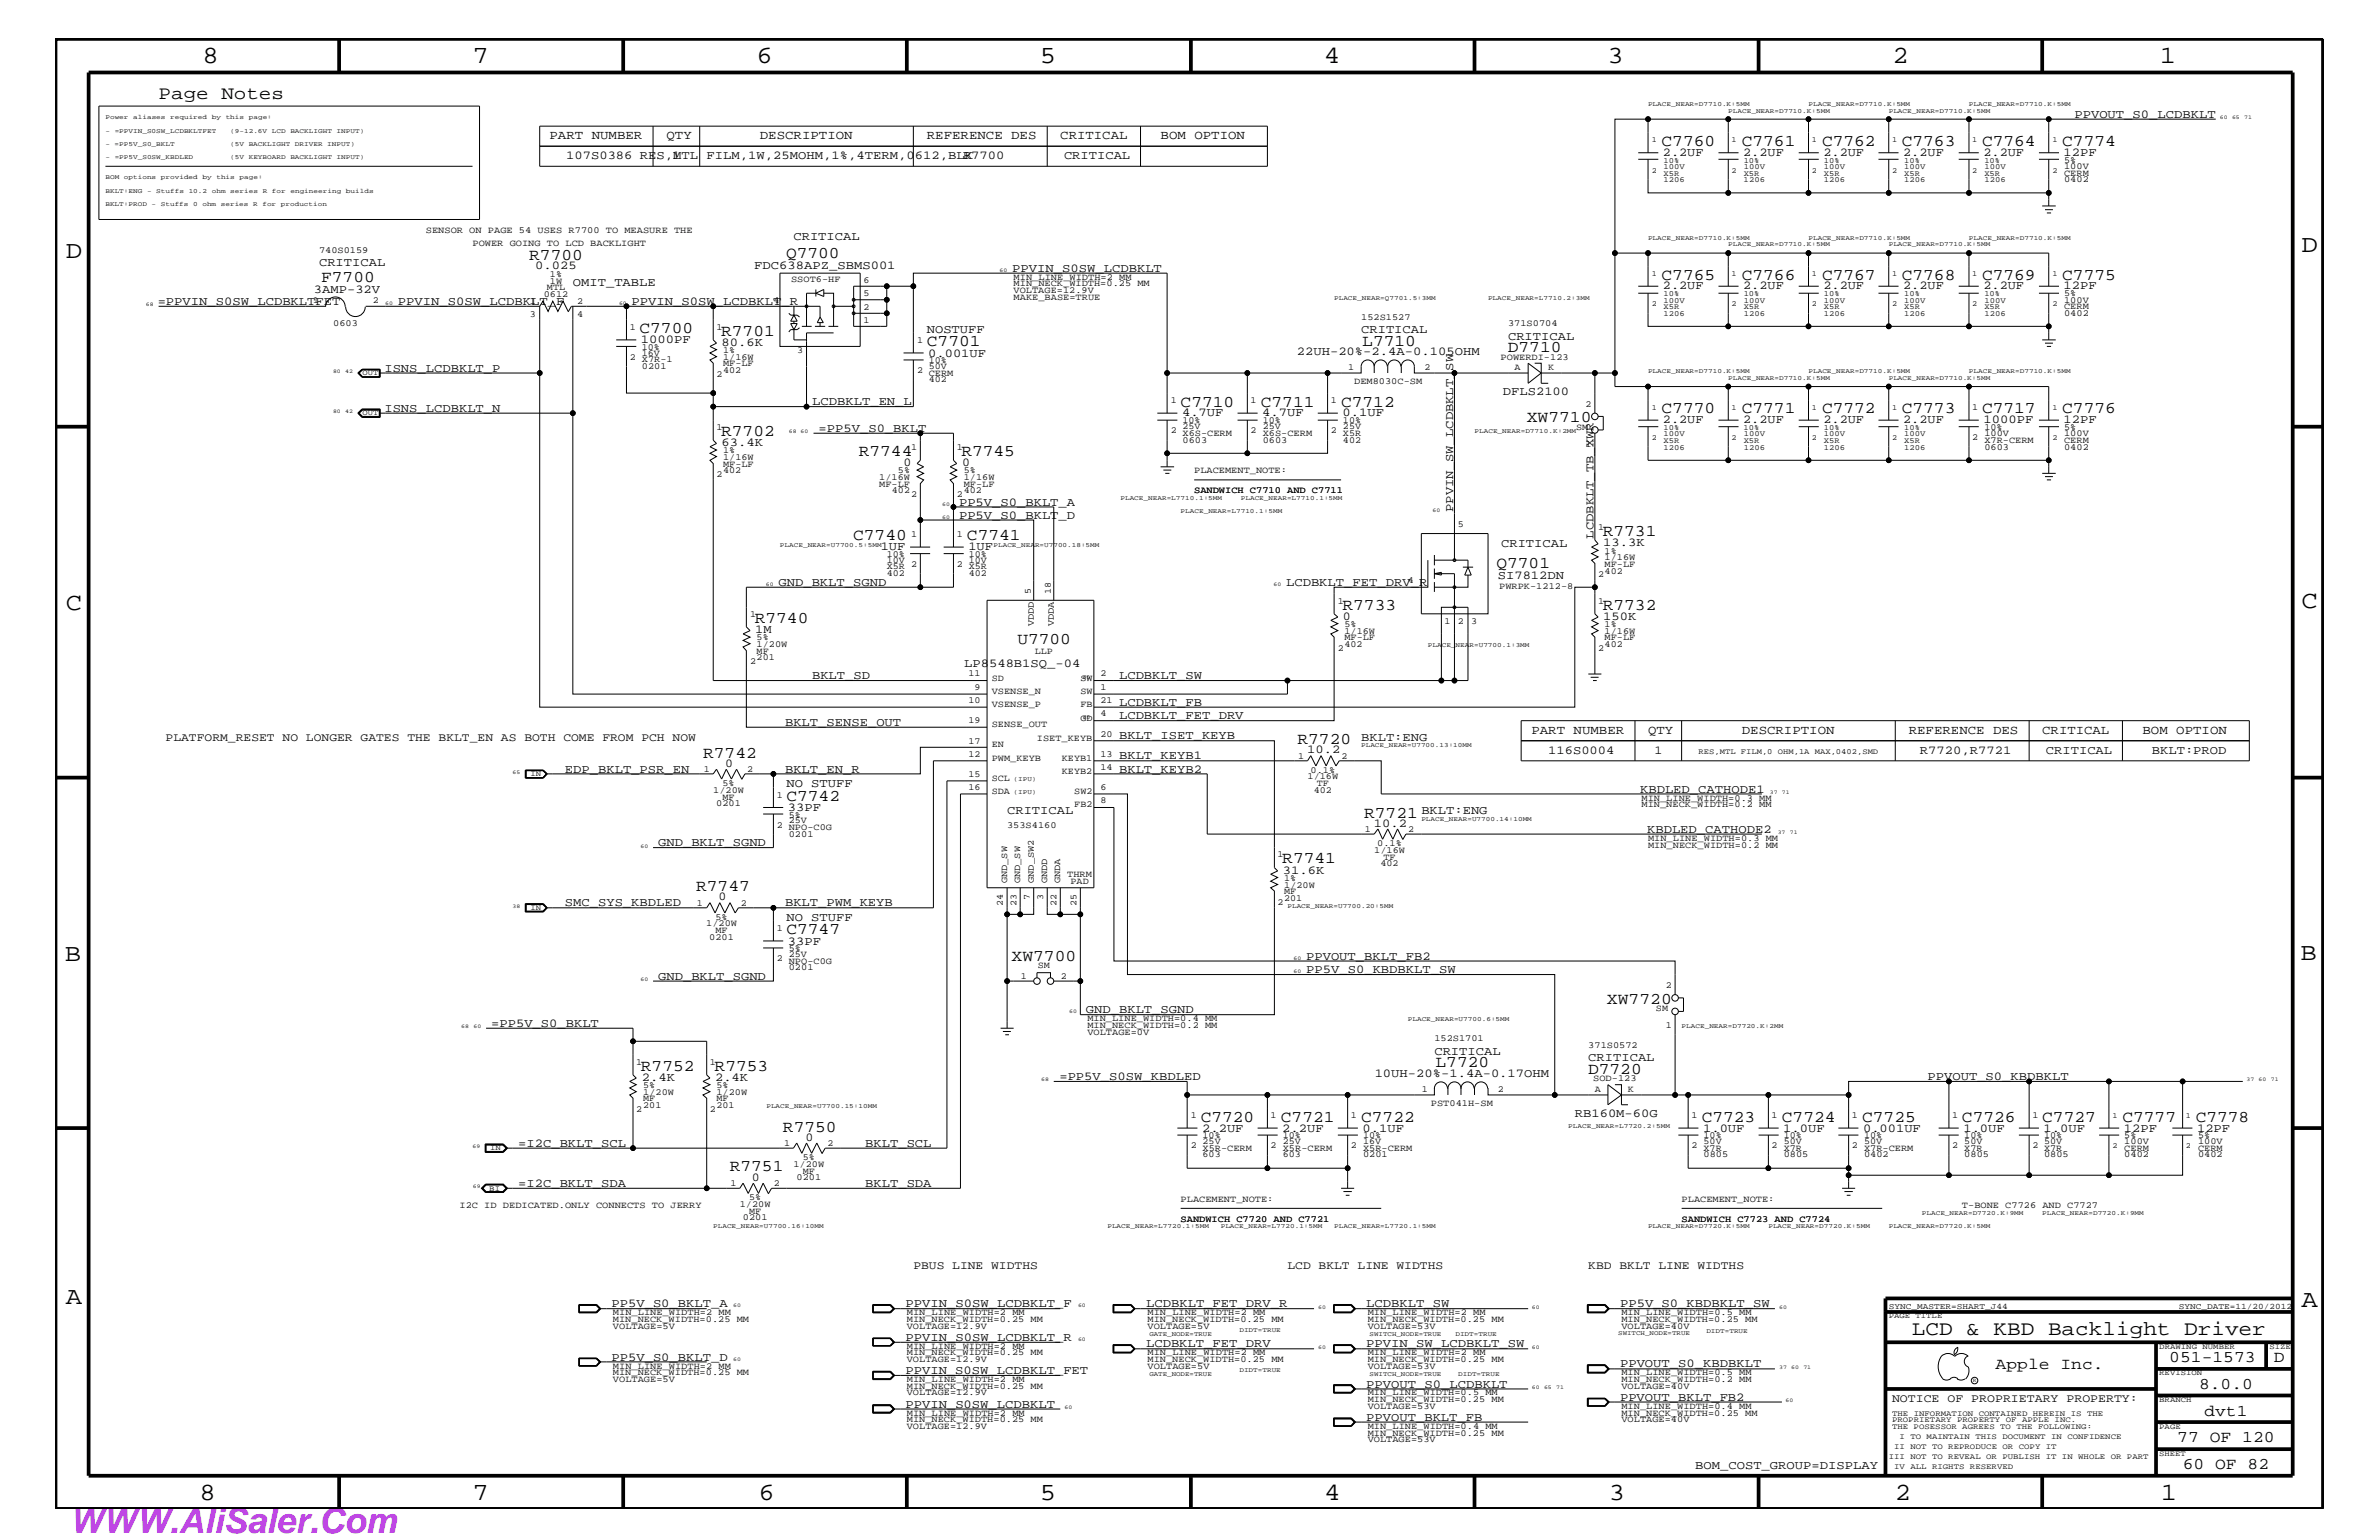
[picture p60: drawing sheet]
<svg xmlns="http://www.w3.org/2000/svg" width="432mm" height="279mm" viewBox="0 0 432 279" stroke-linecap="round" stroke-linejoin="round" font-family="sans-serif">
<defs><g id="words">
<text font-size="6.3" fill="#bd42e3" x="12.7" y="278.1">WWW.AliSaler.Com</text>
<g font-size="4.5">
<text x="36.7" y="11.5">8</text>
<text x="85.8" y="11.5">7</text>
<text x="137.3" y="11.5">6</text>
<text x="188.7" y="11.5">5</text>
<text x="240.3" y="11.5">4</text>
<text x="291.8" y="11.5">3</text>
<text x="343.5" y="11.5">2</text>
<text x="392" y="11.5">1</text>
<text x="11.9" y="46.8">D</text>
<text x="417.7" y="45.7">D</text>
<text x="11.9" y="110.6">C</text>
<text x="417.7" y="110.4">C</text>
<text x="11.8" y="174.3">B</text>
<text x="417.6" y="174.2">B</text>
<text x="11.9" y="236.7">A</text>
<text x="417.7" y="237.1">A</text>
<text x="36.2" y="272.1">8</text>
<text x="85.8" y="272.1">7</text>
<text x="137.7" y="272.1">6</text>
<text x="188.7" y="272.1">5</text>
<text x="240.4" y="272.1">4</text>
<text x="292" y="272.1">3</text>
<text x="343.9" y="272.1">2</text>
<text x="392.2" y="272.1">1</text>
</g>
<text font-size="3.7" x="347" y="242.3">LCD &amp; KBD Backlight Driver</text>
<text font-size="3.4" x="28.8" y="18">Page Notes</text>
<g font-size="3">
<text x="301.6" y="26.5">C7760</text>
<text x="316.1" y="26.5">C7761</text>
<text x="330.7" y="26.5">C7762</text>
<text x="345.2" y="26.5">C7763</text>
<text x="359.7" y="26.5">C7764</text>
<text x="374.3" y="26.5">C7774</text>
<text x="96.1" y="47.2">R7700</text>
<text x="142.7" y="46.8">Q7700</text>
<text x="58.3" y="51.3">F7700</text>
<text x="301.6" y="50.7">C7765</text>
<text x="316.1" y="50.7">C7766</text>
<text x="330.7" y="50.7">C7767</text>
<text x="345.2" y="50.7">C7768</text>
<text x="359.7" y="50.7">C7769</text>
<text x="374.3" y="50.7">C7775</text>
<text x="116.1" y="60.4">C7700</text>
<text x="130.9" y="60.9">R7701</text>
<text x="168.2" y="62.9">C7701</text>
<text x="247.3" y="62.8">L7710</text>
<text x="273.7" y="64">D7710</text>
<text x="214.3" y="73.8">C7710</text>
<text x="228.9" y="73.8">C7711</text>
<text x="243.4" y="73.8">C7712</text>
<text x="277.1" y="76.7">XW7710</text>
<text x="301.6" y="75">C7770</text>
<text x="316.1" y="75">C7771</text>
<text x="330.7" y="75">C7772</text>
<text x="345.2" y="75">C7773</text>
<text x="359.7" y="75">C7717</text>
<text x="374.3" y="75">C7776</text>
<text x="130.9" y="79.1">R7702</text>
<text x="155.9" y="82.7">R7744</text>
<text x="174.5" y="82.7">R7745</text>
<text x="154.9" y="98">C7740</text>
<text x="175.5" y="98">C7741</text>
<text x="290.9" y="97.3">R7731</text>
<text x="271.6" y="103">Q7701</text>
<text x="137" y="113.1">R7740</text>
<text x="243.7" y="110.6">R7733</text>
<text x="290.9" y="110.6">R7732</text>
<text x="184.7" y="116.8">U7700</text>
<text x="127.6" y="137.4">R7742</text>
<text x="235.5" y="135">R7720</text>
<text x="142.7" y="145.3">C7742</text>
<text x="247.6" y="148.4">R7721</text>
<text x="126.4" y="161.7">R7747</text>
<text x="232.7" y="156.7">R7741</text>
<text x="142.7" y="169.5">C7747</text>
<text x="183.6" y="174.3">XW7700</text>
<text x="291.7" y="182.1">XW7720</text>
<text x="116.3" y="194.3">R7752</text>
<text x="129.7" y="194.3">R7753</text>
<text x="260.6" y="193.7">L7720</text>
<text x="288.2" y="194.8">D7720</text>
<text x="217.9" y="203.5">C7720</text>
<text x="232.5" y="203.5">C7721</text>
<text x="247.1" y="203.5">C7722</text>
<text x="308.9" y="203.5">C7723</text>
<text x="323.4" y="203.5">C7724</text>
<text x="338" y="203.5">C7725</text>
<text x="356.1" y="203.5">C7726</text>
<text x="370.7" y="203.5">C7727</text>
<text x="385.2" y="203.5">C7777</text>
<text x="398.5" y="203.5">C7778</text>
<text x="142.1" y="205.3">R7750</text>
<text x="132.5" y="212.5">R7751</text>
<text x="362.2" y="248.4">Apple Inc.</text>
<text x="393.7" y="247.1">051-1573</text>
<text x="399.2" y="252">8.0.0</text>
<text x="412.7" y="247.1">D</text>
<text x="400.1" y="256.8">dvt1</text>
<text x="395.2" y="261.6">77 OF 120</text>
<text x="396.2" y="266.6">60 OF 82</text>
</g>
<g font-size="2.3">
<text x="99.7" y="25.3">PART NUMBER</text>
<text x="121" y="25.3">QTY</text>
<text x="137.9" y="25.3">DESCRIPTION</text>
<text x="168.2" y="25.3">REFERENCE DES</text>
<text x="192.4" y="25.3">CRITICAL</text>
<text x="210.7" y="25.3">BOM OPTION</text>
<text x="278" y="133.2">PART NUMBER</text>
<text x="299.1" y="133.2">QTY</text>
<text x="316.1" y="133.2">DESCRIPTION</text>
<text x="346.5" y="133.2">REFERENCE DES</text>
<text x="370.7" y="133.2">CRITICAL</text>
<text x="388.9" y="133.2">BOM OPTION</text>
</g>
<g font-size="2.2">
<text x="376.5" y="21.4">PPVOUT_S0_LCDBKLT</text>
<text x="102.8" y="28.9">107S0386 RES,MTL FILM,1W,25MOHM,1%,4TERM,0612,BLK</text>
<text x="122" y="28.9">1</text>
<text x="174.8" y="28.9">R7700</text>
<text x="193.1" y="28.9">CRITICAL</text>
<text x="301.8" y="28.3">2.2UF</text>
<text x="316.4" y="28.3">2.2UF</text>
<text x="331" y="28.3">2.2UF</text>
<text x="345.4" y="28.3">2.2UF</text>
<text x="360" y="28.3">2.2UF</text>
<text x="374.6" y="28.3">12PF</text>
<text x="144" y="43.5">CRITICAL</text>
<text x="57" y="53.2">3AMP-32V</text>
<text x="57.9" y="48.3">CRITICAL</text>
<text x="97.2" y="48.9">0.025</text>
<text x="104" y="51.9">OMIT_TABLE</text>
<text x="136.9" y="48.9">FDC638APZ_SBMS001</text>
<text x="183.7" y="49.3">PPVIN_S0SW_LCDBKLT</text>
<text x="301.8" y="52.5">2.2UF</text>
<text x="316.4" y="52.5">2.2UF</text>
<text x="331" y="52.5">2.2UF</text>
<text x="345.4" y="52.5">2.2UF</text>
<text x="360" y="52.5">2.2UF</text>
<text x="374.6" y="52.5">12PF</text>
<text x="28.6" y="55.3">=PPVIN_S0SW_LCDBKLTFET</text>
<text x="72.2" y="55.3">PPVIN_S0SW_LCDBKLT_F</text>
<text x="114.6" y="55.3">PPVIN_S0SW_LCDBKLT_R</text>
<text x="116.3" y="62.3">1000PF</text>
<text x="131" y="62.8">80.6K</text>
<text x="168.2" y="60.4">NOSTUFF</text>
<text x="168.5" y="64.7">0.001UF</text>
<text x="235.4" y="64.5">22UH-20%-2.4A-0.105OHM</text>
<text x="247.1" y="60.4">CRITICAL</text>
<text x="273.7" y="61.7">CRITICAL</text>
<text x="69.8" y="67.5">ISNS_LCDBKLT_P</text>
<text x="272.8" y="71.7">DFLS2100</text>
<text x="69.8" y="74.7">ISNS_LCDBKLT_N</text>
<text x="147.4" y="73.5">LCDBKLT_EN_L</text>
<text x="214.5" y="75.6">4.7UF</text>
<text x="229.1" y="75.6">4.7UF</text>
<text x="243.7" y="75.6">0.1UF</text>
<text x="301.8" y="76.8">2.2UF</text>
<text x="316.4" y="76.8">2.2UF</text>
<text x="331" y="76.8">2.2UF</text>
<text x="345.4" y="76.8">2.2UF</text>
<text x="360" y="76.8">1000PF</text>
<text x="374.6" y="76.8">12PF</text>
<text x="131" y="80.9">63.4K</text>
<text x="148.6" y="78.3">=PP5V_S0_BKLT</text>
<text x="164" y="84.5">0</text>
<text x="174.7" y="84.5">0</text>
<text x="174.1" y="94.2">PP5V_S0_BKLT_D</text>
<text x="174.1" y="91.7">PP5V_S0_BKLT_A</text>
<text x="263.7" y="92.9" transform="rotate(-90 263.7 92.9)">PPVIN_SW_LCDBKLT_SW</text>
<text x="159.9" y="99.9">1UF</text>
<text x="175.8" y="99.9">1UF</text>
<text x="272.5" y="99.3">CRITICAL</text>
<text x="289.2" y="97.7" transform="rotate(-90 289.2 97.7)">LCDBKLT_TB_XWR</text>
<text x="291" y="99.1">13.3K</text>
<text x="141.3" y="106.3">GND_BKLT_SGND</text>
<text x="233.4" y="106.3">LCDBKLT_FET_DRV_R</text>
<text x="271.9" y="105.1">SI7812DN</text>
<text x="243.8" y="112.5">0</text>
<text x="291" y="112.5">150K</text>
<text x="137.1" y="114.8">1M</text>
<text x="147.4" y="123.2">BKLT_SD</text>
<text x="175" y="121">LP8548B1SQ_-04</text>
<text x="203.1" y="123.2">LCDBKLT_SW</text>
<text x="142.5" y="131.7">BKLT_SENSE_OUT</text>
<text x="203.1" y="130.5">LCDBKLT_FET_DRV</text>
<text x="203.1" y="128">LCDBKLT_FB</text>
<text x="203.1" y="137.8">BKLT_KEYB1</text>
<text x="203.1" y="134.1">BKLT_ISET_KEYB</text>
<text x="237.3" y="136.7">10.2</text>
<text x="247.1" y="134.4">BKLT:ENG</text>
<text x="281" y="136.8">116S0004</text>
<text x="300.3" y="136.8">1</text>
<text x="348.5" y="136.8">R7720,R7721</text>
<text x="371.3" y="136.8">CRITICAL</text>
<text x="390.6" y="136.8">BKLT:PROD</text>
<text x="102.5" y="140.2">EDP_BKLT_PSR_EN</text>
<text x="131.6" y="139.1">0</text>
<text x="142.5" y="140.2">BKLT_EN_R</text>
<text x="142.7" y="142.9">NO STUFF</text>
<text x="203.1" y="140.2">BKLT_KEYB2</text>
<text x="297.7" y="143.9">KBDLED_CATHODE1</text>
<text x="143" y="147.1">33PF</text>
<text x="182.8" y="147.7">CRITICAL</text>
<text x="258" y="147.7">BKLT:ENG</text>
<text x="119.5" y="153.5">GND_BKLT_SGND</text>
<text x="249.4" y="150.1">10.2</text>
<text x="299" y="151.1">KBDLED_CATHODE2</text>
<text x="232.8" y="158.5">31.6K</text>
<text x="102.5" y="164.5">SMC_SYS_KBDLED</text>
<text x="130.4" y="163.4">0</text>
<text x="142.5" y="164.5">BKLT_PWM_KEYB</text>
<text x="142.7" y="167.1">NO STUFF</text>
<text x="143" y="171.4">33PF</text>
<text x="119.5" y="177.7">GND_BKLT_SGND</text>
<text x="237.1" y="174.2">PPVOUT_BKLT_FB2</text>
<text x="237.1" y="176.6">PP5V_S0_KBDBKLT_SW</text>
<text x="197.1" y="183.8">GND_BKLT_SGND</text>
<text x="89.2" y="186.3">=PP5V_S0_BKLT</text>
<text x="260.3" y="191.4">CRITICAL</text>
<text x="116.5" y="196.1">2.4K</text>
<text x="129.8" y="196.1">2.4K</text>
<text x="192.3" y="195.9">=PP5V_S0SW_KBDLED</text>
<text x="249.5" y="195.4">10UH-20%-1.4A-0.17OHM</text>
<text x="288.3" y="192.6">CRITICAL</text>
<text x="349.8" y="195.9">PPVOUT_S0_KBDBKLT</text>
<text x="285.8" y="202.6">RB160M-60G</text>
<text x="94.1" y="208.1">=I2C_BKLT_SCL</text>
<text x="146.2" y="207">0</text>
<text x="157.1" y="208.1">BKLT_SCL</text>
<text x="218.2" y="205.3">2.2UF</text>
<text x="232.7" y="205.3">2.2UF</text>
<text x="247.3" y="205.3">0.1UF</text>
<text x="309.1" y="205.3">1.0UF</text>
<text x="323.7" y="205.3">1.0UF</text>
<text x="338.2" y="205.3">0.001UF</text>
<text x="356.4" y="205.3">1.0UF</text>
<text x="370.9" y="205.3">1.0UF</text>
<text x="385.5" y="205.3">12PF</text>
<text x="398.8" y="205.3">12PF</text>
<text x="94.1" y="215.3">=I2C_BKLT_SDA</text>
<text x="136.4" y="214.2">0</text>
<text x="157.1" y="215.3">BKLT_SDA</text>
<text x="111" y="237.2">PP5V_S0_BKLT_A</text>
<text x="164.3" y="237.2">PPVIN_S0SW_LCDBKLT_F</text>
<text x="208" y="237.2">LCDBKLT_FET_DRV_R</text>
<text x="248" y="237.2">LCDBKLT_SW</text>
<text x="294" y="237.2">PP5V_S0_KBDBKLT_SW</text>
<text x="164.3" y="243.3">PPVIN_S0SW_LCDBKLT_R</text>
<text x="208" y="244.5">LCDBKLT_FET_DRV</text>
<text x="248" y="244.5">PPVIN_SW_LCDBKLT_SW</text>
<text x="111" y="246.9">PP5V_S0_BKLT_D</text>
<text x="164.3" y="249.3">PPVIN_S0SW_LCDBKLT_FET</text>
<text x="248" y="251.7">PPVOUT_S0_LCDBKLT</text>
<text x="294" y="248.1">PPVOUT_S0_KBDBKLT</text>
<text x="164.3" y="255.4">PPVIN_S0SW_LCDBKLT</text>
<text x="248" y="257.8">PPVOUT_BKLT_FB</text>
<text x="294" y="254.2">PPVOUT_BKLT_FB2</text>
<text x="307.7" y="266.6">BOM_COST_GROUP=DISPLAY</text>
</g>
<g font-size="2.1">
<text x="30.1" y="134.4">PLATFORM_RESET NO LONGER GATES THE BKLT_EN AS BOTH COME FROM PCH NOW</text>
<text x="165.8" y="230.2">PBUS LINE WIDTHS</text>
<text x="233.7" y="230.2">LCD BKLT LINE WIDTHS</text>
<text x="288.3" y="230.2">KBD BKLT LINE WIDTHS</text>
<text x="343.4" y="254.4">NOTICE OF PROPRIETARY PROPERTY:</text>
</g>
<g font-size="1.7">
<text x="374.6" y="29.5">5%</text>
<text x="374.6" y="33">0402</text>
<text x="374.6" y="30.6">100V</text>
<text x="374.6" y="31.9">CERM</text>
<text x="57.9" y="45.9">740S0159</text>
<text x="77.3" y="42.3">SENSOR ON PAGE 54 USES R7700 TO MEASURE THE</text>
<text x="85.8" y="44.6">POWER GOING TO LCD BACKLIGHT</text>
<text x="98.7" y="53.9">0612</text>
<text x="99.3" y="52.7">MTL</text>
<text x="99.8" y="51.5">1W</text>
<text x="99.8" y="50.2">1%</text>
<text x="143.6" y="51.1">SSOT6-HF</text>
<text x="156.7" y="53.8">5</text>
<text x="156.7" y="51.3">6</text>
<text x="184" y="51.9">MIN_NECK_WIDTH=0.25 MM</text>
<text x="184" y="50.7">MIN_LINE_WIDTH=2 MM</text>
<text x="184" y="53.2">VOLTAGE=12.9V</text>
<text x="374.6" y="53.8">5%</text>
<text x="56.8" y="55">1</text>
<text x="60.5" y="59.2">0603</text>
<text x="67.6" y="55">2</text>
<text x="96.2" y="55.2">1</text>
<text x="96.2" y="57.5">3</text>
<text x="104.7" y="55.2">2</text>
<text x="104.7" y="57.5">4</text>
<text x="114.3" y="59.8">1</text>
<text x="130" y="59.8">1</text>
<text x="140.4" y="55">4</text>
<text x="156.7" y="58.6">1</text>
<text x="156.7" y="56.2">2</text>
<text x="184" y="54.4">MAKE_BASE=TRUE</text>
<text x="247.1" y="58">152S1527</text>
<text x="273.7" y="59.2">371S0704</text>
<text x="374.6" y="57.3">0402</text>
<text x="374.6" y="54.9">100V</text>
<text x="374.6" y="56.1">CERM</text>
<text x="114.3" y="65.3">2</text>
<text x="116.5" y="64.5">16V</text>
<text x="116.5" y="63.4">10%</text>
<text x="116.5" y="65.7">X7R-1</text>
<text x="131.2" y="65.3">1/16W</text>
<text x="131.2" y="64">1%</text>
<text x="144.7" y="64">3</text>
<text x="166.5" y="62.3">1</text>
<text x="168.6" y="65.9">10%</text>
<text x="272.4" y="65.3">POWERDI-123</text>
<text x="116.5" y="67">0201</text>
<text x="130" y="68.4">2</text>
<text x="131.2" y="67.7">402</text>
<text x="131.2" y="66.5">MF-LF</text>
<text x="166.5" y="67.7">2</text>
<text x="168.6" y="67">50V</text>
<text x="168.6" y="69.4">402</text>
<text x="168.6" y="68.2">CERM</text>
<text x="244.7" y="67.1">1</text>
<text x="245.8" y="69.6">DEM8030C-SM</text>
<text x="258.6" y="67.1">2</text>
<text x="274.9" y="67.1">A</text>
<text x="281" y="67.1">K</text>
<text x="212.5" y="73.2">1</text>
<text x="214.6" y="77.9">25V</text>
<text x="214.6" y="76.8">10%</text>
<text x="227" y="73.2">1</text>
<text x="229.2" y="77.9">25V</text>
<text x="229.2" y="76.8">10%</text>
<text x="241.6" y="73.2">1</text>
<text x="243.8" y="77.9">25V</text>
<text x="243.8" y="76.8">10%</text>
<text x="287.8" y="73.8">2</text>
<text x="358" y="74.4">1</text>
<text x="130" y="78">1</text>
<text x="131.2" y="82.2">1%</text>
<text x="131.2" y="83.5">1/16W</text>
<text x="165.4" y="81.6">1</text>
<text x="173.7" y="81.6">1</text>
<text x="212.5" y="78.6">2</text>
<text x="214.6" y="80.3">0603</text>
<text x="214.6" y="79.1">X6S-CERM</text>
<text x="227" y="78.6">2</text>
<text x="229.2" y="80.3">0603</text>
<text x="229.2" y="79.1">X6S-CERM</text>
<text x="241.6" y="78.6">2</text>
<text x="243.8" y="80.3">402</text>
<text x="243.8" y="79.1">X5R</text>
<text x="286.1" y="78">SM</text>
<text x="287.8" y="81.1">1</text>
<text x="358" y="79.9">2</text>
<text x="360.2" y="80.3">X7R-CERM</text>
<text x="360.2" y="78">10%</text>
<text x="360.2" y="79.1">100V</text>
<text x="360.2" y="81.6">0603</text>
<text x="374.6" y="78">5%</text>
<text x="374.6" y="81.6">0402</text>
<text x="374.6" y="79.1">100V</text>
<text x="374.6" y="80.3">CERM</text>
<text x="130" y="86.5">2</text>
<text x="131.2" y="85.9">402</text>
<text x="131.2" y="84.7">MF-LF</text>
<text x="159.6" y="87.1">1/16W</text>
<text x="159.6" y="88.3">MF-LF</text>
<text x="161.9" y="89.5">402</text>
<text x="163" y="85.9">5%</text>
<text x="174.9" y="87.1">1/16W</text>
<text x="174.9" y="85.9">5%</text>
<text x="174.9" y="89.5">402</text>
<text x="174.9" y="88.3">MF-LF</text>
<text x="216.7" y="85.9">PLACEMENT_NOTE:</text>
<text x="216.7" y="89.5">SANDWICH C7710 AND C7711</text>
<text x="165.4" y="90.1">2</text>
<text x="173.7" y="90.1">2</text>
<text x="264.6" y="95.6">5</text>
<text x="161" y="101">10%</text>
<text x="165.4" y="97.4">1</text>
<text x="173.7" y="97.4">1</text>
<text x="175.9" y="101">10%</text>
<text x="290.1" y="96.2">1</text>
<text x="291.3" y="100.4">1%</text>
<text x="291.3" y="101.6">1/16W</text>
<text x="161" y="103.3">X5R 2</text>
<text x="161" y="102.1">10V</text>
<text x="161" y="104.6">402</text>
<text x="173.7" y="102.9">2 X5R</text>
<text x="175.9" y="102.1">10V</text>
<text x="175.9" y="104.6">402</text>
<text x="187.1" y="107.7" transform="rotate(-90 187.1 107.7)">5</text>
<text x="190.8" y="107.7" transform="rotate(-90 190.8 107.7)">18</text>
<text x="255.5" y="105.9">4</text>
<text x="272.1" y="106.9">PWRPK-1212-8</text>
<text x="290.1" y="104.7">2</text>
<text x="291.3" y="104.1">402</text>
<text x="291.3" y="102.9">MF-LF</text>
<text x="136.1" y="112">1</text>
<text x="187.6" y="113.7" transform="rotate(-90 187.6 113.7)">VDDD</text>
<text x="191.3" y="113.7" transform="rotate(-90 191.3 113.7)">VDDA</text>
<text x="242.8" y="109.5">1</text>
<text x="244" y="113.7">5%</text>
<text x="262.2" y="113.1">1</text>
<text x="264.6" y="113.1">2</text>
<text x="267" y="113.1">3</text>
<text x="290.1" y="109.5">1</text>
<text x="291.3" y="113.7">1%</text>
<text x="137.3" y="117.4">1/20W</text>
<text x="137.3" y="116.2">5%</text>
<text x="137.3" y="119.8">201</text>
<text x="137.3" y="118.6">MF</text>
<text x="187.8" y="118.6">LLP</text>
<text x="242.8" y="118.1">2</text>
<text x="244" y="117.4">402</text>
<text x="244" y="115">1/16W</text>
<text x="244" y="116.2">MF-LF</text>
<text x="290.1" y="118.1">2</text>
<text x="291.3" y="115">1/16W</text>
<text x="291.3" y="117.4">402</text>
<text x="291.3" y="116.2">MF-LF</text>
<text x="136.1" y="120.4">2</text>
<text x="175.8" y="122.7">11</text>
<text x="176.9" y="125.2">9</text>
<text x="180" y="125.9">VSENSE_N</text>
<text x="180" y="123.5">SD</text>
<text x="196.1" y="125.9">SW</text>
<text x="196.1" y="123.5">SW</text>
<text x="199.7" y="125.2">1</text>
<text x="199.7" y="122.7">2</text>
<text x="175.8" y="127.6">10</text>
<text x="175.8" y="131.3">19</text>
<text x="180" y="131.9">SENSE_OUT</text>
<text x="180" y="128.3">VSENSE_P</text>
<text x="196.1" y="130.8">GD</text>
<text x="196.1" y="128.3">FB</text>
<text x="199.7" y="127.6">21</text>
<text x="199.7" y="130">4</text>
<text x="175.8" y="134.9">17</text>
<text x="175.8" y="137.3">12</text>
<text x="180" y="135.6">EN</text>
<text x="188.2" y="134.4">ISET_KEYB</text>
<text x="199.7" y="133.6">20</text>
<text x="199.7" y="137.3">13</text>
<text x="235.6" y="137.7">1</text>
<text x="243.5" y="137.7">2</text>
<text x="127.8" y="140.1">1</text>
<text x="129.5" y="143.9">1/20W</text>
<text x="131.1" y="142.6">5%</text>
<text x="135.6" y="140.1">2</text>
<text x="175.8" y="140.9">15</text>
<text x="175.8" y="143.4">16</text>
<text x="180" y="138">PWM_KEYB</text>
<text x="180" y="141.7">SCL</text>
<text x="192.7" y="140.4">KEYB2</text>
<text x="192.7" y="138">KEYB1</text>
<text x="199.7" y="139.7">14</text>
<text x="199.7" y="143.4">6</text>
<text x="237.3" y="141.4">1/16W</text>
<text x="237.9" y="140.2">0.1%</text>
<text x="238.5" y="143.9">402</text>
<text x="239" y="142.6">TF</text>
<text x="130" y="146.2">0201</text>
<text x="131.1" y="145.1">MF</text>
<text x="141" y="144.7">1</text>
<text x="143.2" y="149.4">25V</text>
<text x="143.2" y="148.4">5%</text>
<text x="180" y="144">SDA</text>
<text x="195" y="146.5">FB2</text>
<text x="195" y="144">SW2</text>
<text x="199.7" y="145.7">8</text>
<text x="297.9" y="146.5">MIN_NECK_WIDTH=0.2 MM</text>
<text x="297.9" y="145.3">MIN_LINE_WIDTH=0.3 MM</text>
<text x="141" y="150.1">2</text>
<text x="143.2" y="151.8">0201</text>
<text x="143.2" y="150.7">NPO-C0G</text>
<text x="182.8" y="150.1">353S4160</text>
<text x="231.9" y="155.6">1</text>
<text x="247.7" y="151">1</text>
<text x="249.4" y="154.7">1/16W</text>
<text x="250" y="153.5">0.1%</text>
<text x="251.1" y="156">TF</text>
<text x="255.6" y="151">2</text>
<text x="299.1" y="152.6">MIN_LINE_WIDTH=0.3 MM</text>
<text x="299.1" y="153.8">MIN_NECK_WIDTH=0.2 MM</text>
<text x="182.8" y="160.2" transform="rotate(-90 182.8 160.2)">GND_SW</text>
<text x="185.2" y="160.2" transform="rotate(-90 185.2 160.2)">GND_SW</text>
<text x="187.6" y="160.2" transform="rotate(-90 187.6 160.2)">GND_SW2</text>
<text x="190.1" y="160.2" transform="rotate(-90 190.1 160.2)">GNDD</text>
<text x="192.4" y="160.2" transform="rotate(-90 192.4 160.2)">GNDA</text>
<text x="193.7" y="159">THRM</text>
<text x="194.3" y="160.5">PAD</text>
<text x="233.1" y="161.1">1/20W</text>
<text x="233.1" y="159.9">1%</text>
<text x="250.6" y="157.2">402</text>
<text x="126.5" y="164.4">1</text>
<text x="129.9" y="166.9">5%</text>
<text x="134.5" y="164.4">2</text>
<text x="182" y="164.5" transform="rotate(-90 182 164.5)">24</text>
<text x="184.5" y="164.5" transform="rotate(-90 184.5 164.5)">23</text>
<text x="186.9" y="163.4" transform="rotate(-90 186.9 163.4)">7</text>
<text x="189.3" y="163.4" transform="rotate(-90 189.3 163.4)">3</text>
<text x="191.8" y="164.5" transform="rotate(-90 191.8 164.5)">22</text>
<text x="195.4" y="164.5" transform="rotate(-90 195.4 164.5)">25</text>
<text x="231.9" y="164.1">2</text>
<text x="233.1" y="163.5">201</text>
<text x="233.1" y="162.2">MF</text>
<text x="128.2" y="168.1">1/20W</text>
<text x="128.7" y="170.5">0201</text>
<text x="129.9" y="169.3">MF</text>
<text x="141" y="168.9">1</text>
<text x="143.2" y="173.7">25V</text>
<text x="143.2" y="172.6">5%</text>
<text x="141" y="174.4">2</text>
<text x="143.2" y="176.1">0201</text>
<text x="143.2" y="174.9">NPO-C0G</text>
<text x="185.3" y="177.7">1</text>
<text x="188.4" y="175.6">SM</text>
<text x="192.6" y="177.7">2</text>
<text x="302.3" y="179.3">2</text>
<text x="197.4" y="185.3">MIN_LINE_WIDTH=0.4 MM</text>
<text x="300.6" y="183.5">SM</text>
<text x="197.4" y="186.5">MIN_NECK_WIDTH=0.2 MM</text>
<text x="197.4" y="187.7">VOLTAGE=0V</text>
<text x="260.3" y="188.9">152S1701</text>
<text x="288.3" y="190.2">371S0572</text>
<text x="302.3" y="186.5">1</text>
<text x="115.5" y="193.2">1</text>
<text x="116.8" y="197.4">5%</text>
<text x="128.9" y="193.2">1</text>
<text x="130" y="197.4">5%</text>
<text x="289.2" y="196.2">SOD-123</text>
<text x="115.5" y="201.7">2</text>
<text x="116.8" y="198.7">1/20W</text>
<text x="116.8" y="201">201</text>
<text x="116.8" y="199.8">MF</text>
<text x="128.9" y="201.7">2</text>
<text x="130" y="198.7">1/20W</text>
<text x="130" y="201">201</text>
<text x="130" y="199.8">MF</text>
<text x="216.2" y="202.9">1</text>
<text x="230.6" y="202.9">1</text>
<text x="245.2" y="202.9">1</text>
<text x="258.1" y="198.1">1</text>
<text x="259.7" y="200.6">PST041H-SM</text>
<text x="271.9" y="198.1">2</text>
<text x="289.5" y="198.1">A</text>
<text x="295.5" y="198.1">K</text>
<text x="307" y="202.9">1</text>
<text x="321.6" y="202.9">1</text>
<text x="336.1" y="202.9">1</text>
<text x="354.3" y="202.9">1</text>
<text x="368.9" y="202.9">1</text>
<text x="142.3" y="208">1</text>
<text x="150.2" y="208">2</text>
<text x="216.2" y="208.3">2</text>
<text x="218.3" y="207.6">25V</text>
<text x="218.3" y="206.5">10%</text>
<text x="218.3" y="208.8">X5R-CERM</text>
<text x="230.6" y="208.3">2</text>
<text x="232.8" y="207.6">25V</text>
<text x="232.8" y="206.5">10%</text>
<text x="232.8" y="208.8">X5R-CERM</text>
<text x="245.2" y="208.3">2</text>
<text x="247.4" y="207.6">16V</text>
<text x="247.4" y="206.5">10%</text>
<text x="247.4" y="208.8">X5R-CERM</text>
<text x="307" y="208.3">2</text>
<text x="309.2" y="207.6">50V</text>
<text x="309.2" y="206.5">10%</text>
<text x="309.2" y="208.8">X7R</text>
<text x="321.6" y="208.3">2</text>
<text x="323.8" y="207.6">50V</text>
<text x="323.8" y="206.5">10%</text>
<text x="323.8" y="208.8">X7R</text>
<text x="336.1" y="208.3">2</text>
<text x="338.3" y="207.6">50V</text>
<text x="338.3" y="206.5">10%</text>
<text x="338.3" y="208.8">X7R-CERM</text>
<text x="354.3" y="208.3">2</text>
<text x="356.5" y="207.6">50V</text>
<text x="356.5" y="206.5">10%</text>
<text x="356.5" y="208.8">X7R</text>
<text x="368.9" y="208.3">2</text>
<text x="371" y="206.5">10%</text>
<text x="371" y="208.8">X7R</text>
<text x="371" y="207.6">50V</text>
<text x="385.6" y="206.5">5%</text>
<text x="385.6" y="208.8">CERM</text>
<text x="385.6" y="207.6">100V</text>
<text x="398.9" y="206.5">5%</text>
<text x="398.9" y="208.8">CERM</text>
<text x="398.9" y="207.6">100V</text>
<text x="132.6" y="215.3">1</text>
<text x="140.5" y="215.3">2</text>
<text x="144" y="211.7">1/20W</text>
<text x="144.6" y="214.2">0201</text>
<text x="145.7" y="210.5">5%</text>
<text x="145.7" y="213">MF</text>
<text x="218.3" y="210">603</text>
<text x="232.8" y="210">603</text>
<text x="247.4" y="210">0201</text>
<text x="309.2" y="210">0805</text>
<text x="323.8" y="210">0805</text>
<text x="338.3" y="210">0402</text>
<text x="356.5" y="210">0805</text>
<text x="371" y="210">0805</text>
<text x="385.6" y="210">0402</text>
<text x="398.9" y="210">0402</text>
<text x="83.4" y="219.2">I2C ID DEDICATED.ONLY CONNECTS TO JERRY</text>
<text x="134.3" y="219">1/20W</text>
<text x="134.8" y="221.4">0201</text>
<text x="136" y="217.8">5%</text>
<text x="136" y="220.2">MF</text>
<text x="214.3" y="218">PLACEMENT_NOTE:</text>
<text x="214.3" y="221.7">SANDWICH C7720 AND C7721</text>
<text x="305.2" y="218">PLACEMENT_NOTE:</text>
<text x="305.2" y="221.7">SANDWICH C7723 AND C7724</text>
<text x="356.1" y="219.2">T-BONE C7726 AND C7727</text>
<text x="111.3" y="239.9">MIN_NECK_WIDTH=0.25 MM</text>
<text x="111.3" y="238.6">MIN_LINE_WIDTH=2 MM</text>
<text x="164.6" y="239.9">MIN_NECK_WIDTH=0.25 MM</text>
<text x="164.6" y="238.6">MIN_LINE_WIDTH=2 MM</text>
<text x="208.3" y="239.9">MIN_NECK_WIDTH=0.25 MM</text>
<text x="208.3" y="238.6">MIN_LINE_WIDTH=2 MM</text>
<text x="248.2" y="239.9">MIN_NECK_WIDTH=0.25 MM</text>
<text x="248.2" y="238.6">MIN_LINE_WIDTH=2 MM</text>
<text x="294.3" y="239.9">MIN_NECK_WIDTH=0.25 MM</text>
<text x="294.3" y="238.6">MIN_LINE_WIDTH=0.5 MM</text>
<text x="111.3" y="241.1">VOLTAGE=5V</text>
<text x="164.6" y="241.1">VOLTAGE=12.9V</text>
<text x="164.6" y="245.9">MIN_NECK_WIDTH=0.25 MM</text>
<text x="164.6" y="244.7">MIN_LINE_WIDTH=2 MM</text>
<text x="208.3" y="245.9">MIN_LINE_WIDTH=2 MM</text>
<text x="208.3" y="241.1">VOLTAGE=5V</text>
<text x="248.2" y="245.9">MIN_LINE_WIDTH=2 MM</text>
<text x="248.2" y="241.1">VOLTAGE=53V</text>
<text x="294.3" y="241.1">VOLTAGE=40V</text>
<text x="111.3" y="249.5">MIN_NECK_WIDTH=0.25 MM</text>
<text x="111.3" y="248.4">MIN_LINE_WIDTH=2 MM</text>
<text x="111.3" y="250.7">VOLTAGE=5V</text>
<text x="164.6" y="252">MIN_NECK_WIDTH=0.25 MM</text>
<text x="164.6" y="250.7">MIN_LINE_WIDTH=2 MM</text>
<text x="164.6" y="247.1">VOLTAGE=12.9V</text>
<text x="208.3" y="247.1">MIN_NECK_WIDTH=0.25 MM</text>
<text x="208.3" y="248.4">VOLTAGE=5V</text>
<text x="248.2" y="247.1">MIN_NECK_WIDTH=0.25 MM</text>
<text x="248.2" y="248.4">VOLTAGE=53V</text>
<text x="294.3" y="249.5">MIN_LINE_WIDTH=0.5 MM</text>
<text x="294.3" y="250.7">MIN_NECK_WIDTH=0.2 MM</text>
<text x="294.3" y="252">VOLTAGE=40V</text>
<text x="164.6" y="256.8">MIN_LINE_WIDTH=2 MM</text>
<text x="164.6" y="253.2">VOLTAGE=12.9V</text>
<text x="248.2" y="254.4">MIN_NECK_WIDTH=0.25 MM</text>
<text x="248.2" y="253.2">MIN_LINE_WIDTH=0.5 MM</text>
<text x="248.2" y="255.6">VOLTAGE=53V</text>
<text x="294.3" y="256.8">MIN_NECK_WIDTH=0.25 MM</text>
<text x="294.3" y="255.6">MIN_LINE_WIDTH=0.4 MM</text>
<text x="164.6" y="258">MIN_NECK_WIDTH=0.25 MM</text>
<text x="164.6" y="259.3">VOLTAGE=12.9V</text>
<text x="248.2" y="260.5">MIN_NECK_WIDTH=0.25 MM</text>
<text x="248.2" y="259.3">MIN_LINE_WIDTH=0.4 MM</text>
<text x="248.2" y="261.6">VOLTAGE=53V</text>
<text x="294.3" y="258">VOLTAGE=40V</text>
</g>
<g font-size="1.5">
<text x="342.8" y="237.4">SYNC_MASTER=SHART_J44</text>
<text x="395.5" y="237.4">SYNC_DATE=11/20/2012</text>
</g>
<g font-size="1.4">
<text x="299.8" y="25.9">1</text>
<text x="301.9" y="29.5">10%</text>
<text x="314.3" y="25.9">1</text>
<text x="316.5" y="29.5">10%</text>
<text x="328.8" y="25.9">1</text>
<text x="331" y="29.5">10%</text>
<text x="343.4" y="25.9">1</text>
<text x="345.6" y="29.5">10%</text>
<text x="358" y="25.9">1</text>
<text x="360.2" y="29.5">10%</text>
<text x="372.5" y="25.9">1</text>
<text x="299.8" y="31.4">2</text>
<text x="301.9" y="33">1206</text>
<text x="301.9" y="31.9">X5R</text>
<text x="301.9" y="30.6">100V</text>
<text x="314.3" y="31.4">2</text>
<text x="316.5" y="33">1206</text>
<text x="316.5" y="31.9">X5R</text>
<text x="316.5" y="30.6">100V</text>
<text x="328.8" y="31.4">2</text>
<text x="331" y="33">1206</text>
<text x="331" y="31.9">X5R</text>
<text x="331" y="30.6">100V</text>
<text x="343.4" y="31.4">2</text>
<text x="345.6" y="31.9">X5R</text>
<text x="345.6" y="33">1206</text>
<text x="345.6" y="30.6">100V</text>
<text x="358" y="31.4">2</text>
<text x="360.2" y="30.6">100V</text>
<text x="360.2" y="31.9">X5R</text>
<text x="360.2" y="33">1206</text>
<text x="372.5" y="31.4">2</text>
<text x="299.8" y="50.2">1</text>
<text x="301.9" y="53.8">10%</text>
<text x="314.3" y="50.2">1</text>
<text x="316.5" y="53.8">10%</text>
<text x="328.8" y="50.2">1</text>
<text x="331" y="53.8">10%</text>
<text x="343.4" y="50.2">1</text>
<text x="345.6" y="53.8">10%</text>
<text x="358" y="50.2">1</text>
<text x="360.2" y="53.8">10%</text>
<text x="372.5" y="50.2">1</text>
<text x="299.8" y="55.6">2</text>
<text x="301.9" y="57.3">1206</text>
<text x="301.9" y="54.9">100V</text>
<text x="301.9" y="56.1">X5R</text>
<text x="314.3" y="55.6">2</text>
<text x="316.5" y="56.1">X5R</text>
<text x="316.5" y="57.3">1206</text>
<text x="316.5" y="54.9">100V</text>
<text x="328.8" y="55.6">2</text>
<text x="331" y="54.9">100V</text>
<text x="331" y="56.1">X5R</text>
<text x="331" y="57.3">1206</text>
<text x="343.4" y="55.6">2</text>
<text x="345.6" y="56.1">X5R</text>
<text x="345.6" y="57.3">1206</text>
<text x="345.6" y="54.9">100V</text>
<text x="358" y="55.6">2</text>
<text x="360.2" y="56.1">X5R</text>
<text x="360.2" y="54.9">100V</text>
<text x="360.2" y="57.3">1206</text>
<text x="372.5" y="55.6">2</text>
<text x="65.8" y="68.1">OUT</text>
<text x="65.8" y="75.4">OUT</text>
<text x="299.8" y="74.4">1</text>
<text x="314.3" y="74.4">1</text>
<text x="328.8" y="74.4">1</text>
<text x="343.4" y="74.4">1</text>
<text x="372.5" y="74.4">1</text>
<text x="299.8" y="79.9">2</text>
<text x="301.9" y="78">10%</text>
<text x="301.9" y="81.6">1206</text>
<text x="301.9" y="79.1">100V</text>
<text x="301.9" y="80.3">X5R</text>
<text x="314.3" y="79.9">2</text>
<text x="316.5" y="78">10%</text>
<text x="316.5" y="79.1">100V</text>
<text x="316.5" y="80.3">X5R</text>
<text x="316.5" y="81.6">1206</text>
<text x="328.8" y="79.9">2</text>
<text x="331" y="79.1">100V</text>
<text x="331" y="80.3">X5R</text>
<text x="331" y="78">10%</text>
<text x="331" y="81.6">1206</text>
<text x="343.4" y="79.9">2</text>
<text x="345.6" y="78">10%</text>
<text x="345.6" y="80.3">X5R</text>
<text x="345.6" y="79.1">100V</text>
<text x="345.6" y="81.6">1206</text>
<text x="372.5" y="79.9">2</text>
<text x="308.3" y="136.8">RES,MTL FILM,0 OHM,1A MAX,0402,SMD</text>
<text x="96.3" y="140.8">IN</text>
<text x="96.3" y="165">IN</text>
<text x="383.5" y="202.9">1</text>
<text x="396.7" y="202.9">1</text>
<text x="89" y="208.7">IN</text>
<text x="383.5" y="208.3">2</text>
<text x="396.7" y="208.3">2</text>
<text x="88.8" y="216">BI</text>
<text x="342.8" y="239.2">PAGE TITLE</text>
<text x="391.9" y="244.7">DRAWING NUMBER</text>
<text x="411.9" y="244.7">SIZE</text>
<text x="391.9" y="249.5">REVISION</text>
<text x="343.4" y="256.8">THE INFORMATION CONTAINED HEREIN IS THE</text>
<text x="391.9" y="254.4">BRANCH</text>
<text x="343.4" y="258">PROPRIETARY PROPERTY OF APPLE INC.</text>
<text x="343.4" y="259.3">THE POSESSOR AGREES TO THE FOLLOWING:</text>
<text x="343.8" y="262.9">II NOT TO REPRODUCE OR COPY IT</text>
<text x="344.8" y="261.1">I TO MAINTAIN THIS DOCUMENT IN CONFIDENCE</text>
<text x="391.9" y="259.3">PAGE</text>
<text x="342.8" y="264.7">III NOT TO REVEAL OR PUBLISH IT IN WHOLE OR PART</text>
<text x="343.8" y="266.6">IV ALL RIGHTS RESERVED</text>
<text x="391.9" y="264.1">SHEET</text>
</g>
<g font-size="1.2">
<text x="19.1" y="21.6">Power</text>
<text x="24.2" y="21.6">aliases</text>
<text x="30.9" y="21.6">required</text>
<text x="38.4" y="21.6">by</text>
<text x="41" y="21.6">this</text>
<text x="45.2" y="21.6">page:</text>
<text x="299.1" y="19.2">PLACE_NEAR=D7710.K:5MM</text>
<text x="313.7" y="20.4">PLACE_NEAR=D7710.K:5MM</text>
<text x="328.3" y="19.2">PLACE_NEAR=D7710.K:5MM</text>
<text x="342.8" y="20.4">PLACE_NEAR=D7710.K:5MM</text>
<text x="357.4" y="19.2">PLACE_NEAR=D7710.K:5MM</text>
<text x="19.1" y="28.9">-</text>
<text x="19.1" y="24.1">-</text>
<text x="19.1" y="26.5">-</text>
<text x="20.8" y="26.5">=PP5V_S0_BKLT</text>
<text x="20.8" y="28.9">=PP5V_S0SW_KBDLED</text>
<text x="20.8" y="24.1">=PPVIN_S0SW_LCDBKLTFET</text>
<text x="41.8" y="26.5">(5V BACKLIGHT</text>
<text x="41.8" y="28.9">(5V KEYBOARD</text>
<text x="41.8" y="24.1">(9-12.6V LCD</text>
<text x="52.7" y="28.9">BACKLIGHT</text>
<text x="52.7" y="24.1">BACKLIGHT</text>
<text x="53.5" y="26.5">DRIVER</text>
<text x="59.4" y="26.5">INPUT)</text>
<text x="61.1" y="28.9">INPUT)</text>
<text x="61.1" y="24.1">INPUT)</text>
<text x="19.1" y="35">BKLT:ENG</text>
<text x="19.1" y="32.5">BOM</text>
<text x="22.5" y="32.5">options</text>
<text x="26.7" y="35">-</text>
<text x="28.4" y="35">Stuffs</text>
<text x="29.2" y="32.5">provided</text>
<text x="34.2" y="35">10.2</text>
<text x="36.8" y="32.5">by</text>
<text x="38.4" y="35">ohm</text>
<text x="39.3" y="32.5">this</text>
<text x="41.8" y="35">series</text>
<text x="43.5" y="32.5">page:</text>
<text x="47.7" y="35">R</text>
<text x="49.4" y="35">for</text>
<text x="52.7" y="35">engineering</text>
<text x="62.8" y="35">builds</text>
<text x="19.1" y="37.4">BKLT:PROD</text>
<text x="27.5" y="37.4">-</text>
<text x="29.2" y="37.4">Stuffs</text>
<text x="35.1" y="37.4">0</text>
<text x="36.7" y="37.4">ohm</text>
<text x="40.1" y="37.4">series</text>
<text x="46" y="37.4">R</text>
<text x="47.6" y="37.4">for</text>
<text x="51" y="37.4">production</text>
<text x="299.1" y="43.5">PLACE_NEAR=D7710.K:5MM</text>
<text x="313.7" y="44.6">PLACE_NEAR=D7710.K:5MM</text>
<text x="328.3" y="43.5">PLACE_NEAR=D7710.K:5MM</text>
<text x="342.8" y="44.6">PLACE_NEAR=D7710.K:5MM</text>
<text x="357.4" y="43.5">PLACE_NEAR=D7710.K:5MM</text>
<text x="242.1" y="54.4">PLACE_NEAR=Q7701.5:3MM</text>
<text x="270.1" y="54.4">PLACE_NEAR=L7710.2:3MM</text>
<text x="299.1" y="67.7">PLACE_NEAR=D7710.K:5MM</text>
<text x="313.7" y="68.9">PLACE_NEAR=D7710.K:5MM</text>
<text x="328.3" y="67.7">PLACE_NEAR=D7710.K:5MM</text>
<text x="342.8" y="68.9">PLACE_NEAR=D7710.K:5MM</text>
<text x="357.4" y="67.7">PLACE_NEAR=D7710.K:5MM</text>
<text x="267.6" y="78.6">PLACE_NEAR=D7710.K:2MM</text>
<text x="203.4" y="90.7">PLACE_NEAR=L7710.1:5MM</text>
<text x="214.3" y="93.2">PLACE_NEAR=L7710.1:5MM</text>
<text x="225.2" y="90.7">PLACE_NEAR=L7710.1:5MM</text>
<text x="141.6" y="99.3">PLACE_NEAR=U7700.5:5MM</text>
<text x="180.3" y="99.3">PLACE_NEAR=U7700.18:5MM</text>
<text x="259.2" y="117.4">PLACE_NEAR=U7700.1:3MM</text>
<text x="247.1" y="135.6">PLACE_NEAR=U7700.13:10MM</text>
<text x="184" y="141.7">(IPU)</text>
<text x="184" y="144">(IPU)</text>
<text x="258" y="149">PLACE_NEAR=U7700.14:10MM</text>
<text x="233.7" y="164.7">PLACE_NEAR=U7700.20:5MM</text>
<text x="255.5" y="185.3">PLACE_NEAR=U7700.6:5MM</text>
<text x="305.2" y="186.5">PLACE_NEAR=D7720.K:2MM</text>
<text x="139.1" y="201">PLACE_NEAR=U7700.15:10MM</text>
<text x="284.6" y="204.7">PLACE_NEAR=L7720.2:5MM</text>
<text x="348.8" y="220.4">PLACE_NEAR=D7720.K:9MM</text>
<text x="370.7" y="220.4">PLACE_NEAR=D7720.K:9MM</text>
<text x="129.5" y="222.9">PLACE_NEAR=U7700.16:10MM</text>
<text x="201" y="222.9">PLACE_NEAR=L7720.1:5MM</text>
<text x="221.6" y="222.9">PLACE_NEAR=L7720.1:5MM</text>
<text x="242.1" y="222.9">PLACE_NEAR=L7720.1:5MM</text>
<text x="299.1" y="222.9">PLACE_NEAR=D7720.K:5MM</text>
<text x="321" y="222.9">PLACE_NEAR=D7720.K:5MM</text>
<text x="342.8" y="222.9">PLACE_NEAR=D7720.K:5MM</text>
<text x="208.6" y="242.4">GATE_NODE=TRUE</text>
<text x="225" y="241.7">DIDT=TRUE</text>
<text x="248.6" y="242.4">SWITCH_NODE=TRUE</text>
<text x="264.2" y="242.3">DIDT=TRUE</text>
<text x="293.7" y="242.2">SWITCH_NODE=TRUE</text>
<text x="309.7" y="241.9">DIDT=TRUE</text>
<text x="208.6" y="249.7">GATE_NODE=TRUE</text>
<text x="225" y="248.9">DIDT=TRUE</text>
<text x="248.6" y="249.7">SWITCH_NODE=TRUE</text>
<text x="264.7" y="249.6">DIDT=TRUE</text>
</g>
<g font-size="1">
<text x="402.9" y="21.6">60</text>
<text x="405.1" y="21.6">65</text>
<text x="407.3" y="21.6">71</text>
<text x="181.4" y="49.3">60</text>
<text x="26.5" y="55.6">68</text>
<text x="69.9" y="55.3">60</text>
<text x="112.4" y="55.3">60</text>
<text x="60.5" y="67.7">80</text>
<text x="62.7" y="67.7">42</text>
<text x="60.5" y="75">80</text>
<text x="62.7" y="75">42</text>
<text x="143.2" y="78.6">68 60</text>
<text x="171" y="94.2">60</text>
<text x="171" y="91.7">60</text>
<text x="260" y="92.9">60</text>
<text x="139" y="106.3">60</text>
<text x="231.1" y="106.3">60</text>
<text x="196.5" y="123.2">60</text>
<text x="196.5" y="130.5">60</text>
<text x="93" y="140.4">65</text>
<text x="321.2" y="144">37</text>
<text x="323.4" y="144">71</text>
<text x="116.2" y="153.8">60</text>
<text x="322.7" y="151.3">37</text>
<text x="324.9" y="151.3">71</text>
<text x="93" y="164.7">38</text>
<text x="116.2" y="178">60</text>
<text x="234.8" y="176.6">60</text>
<text x="234.8" y="174.2">60</text>
<text x="194.1" y="183.8">60</text>
<text x="83.7" y="186.5">68</text>
<text x="85.9" y="186.5">60</text>
<text x="189" y="196.2">68</text>
<text x="407.8" y="196.2">37</text>
<text x="410" y="196.2">60</text>
<text x="412.2" y="196.2">71</text>
<text x="85.8" y="208.3">69</text>
<text x="85.9" y="215.6">69</text>
<text x="133.1" y="237.2">60</text>
<text x="195.7" y="237.2">60</text>
<text x="239.3" y="237.4">60</text>
<text x="278" y="237.4">60</text>
<text x="322.9" y="237.4">60</text>
<text x="195.7" y="243.3">60</text>
<text x="239.3" y="244.7">60</text>
<text x="278" y="244.7">60</text>
<text x="133.1" y="246.9">60</text>
<text x="278" y="252">60</text>
<text x="280.2" y="252">65</text>
<text x="282.4" y="252">71</text>
<text x="322.9" y="248.4">37</text>
<text x="325.1" y="248.4">60</text>
<text x="327.3" y="248.4">71</text>
<text x="358.1" y="250.7">R</text>
<text x="193.2" y="255.6">60</text>
<text x="324.1" y="254.4">60</text>
</g>
</g></defs>
<g fill="none" stroke="#000" stroke-width=".18">
<path d="M17.9 19.2h69.1v20.6h-69.1zM19.1 30.2h66.7M98 22.9h132v7.3h-132zM98 26.5h132M118.5 22.9v7.3M127 22.9v7.3M165.8 22.9v7.3M190.1 22.9v7.3M207 22.9v7.3M297.3 27.7h3.7M297.3 28.9h3.7M299.1 28.9v6.1h14.6v-6.1"/>
<path d="M299.1 27.7v-6.1h-6v24.3M299.1 21.6h14.6v6.1M311.9 27.7h3.7M311.9 28.9h3.7M313.7 21.6h14.6v6.1M313.7 35h14.6M326.5 28.9h3.6M326.5 27.7h3.6M328.3 28.9v6.1h14.5M328.3 21.6h14.5v6.1M341 27.7h3.6M341 28.9h3.6"/>
<path d="M342.8 28.9v6.1h29.1M342.8 21.6h14.6v6.1M355.5 27.7h3.7M355.5 28.9h3.7M357.4 28.9v6.1M357.4 21.6h14.5M370.1 27.7h3.6M370.1 28.9h3.6M370.7 37.4h2.4M371.2 38h1.4M371.5 38.6h.8M371.9 28.9v8.5"/>
<path d="M402.2 21.6h-30.3v6.1M28.8 55.6h30.3M59.1 55.7a1.78 1.78 0 0 1 1.8-1.8 1.78 1.78 0 0 1 1.8 1.8M62.7 55.7a1.78 1.78 0 0 0 1.8 1.7 1.78 1.78 0 0 0 1.8-1.7M66.4 55.6h31.6l.6-1 .9 1.9 .8-1.9 1 1.9 .9-1.9 .9 1.9M98 55.6v12.1M104 55.6v19.4M113.7 55.6v6.1M129.5 55.6h-25.8l-.6 1M141.6 49.6h14.5v13.3h-14.5zM143.2 56.8l.3 .4h1.2l.4 .3M144.1 57.2l.6 1.1h-1.2z"/>
<path d="M144.1 59.8l.6-1.1h-1.2l.6 1.1v1.9h2.3M144.1 55.6v1.6M144.1 58.3v.4M145.1 59.5l-.4 .3h-1.2l-.3 .4M145.5 59.2h1.8M147.9 59.2h1.9M148.1 53.2h-1.7v6M148.1 52.5v1.3M148.1 53.2l1.4-.7v1.3zM148.8 57.5v-1.9h-19.3v6.1l.5 .6-1.1 .6 1.1 .5-1.1 .6 1.1 .7-1.1 .6 .6 .6v5.4h-15.8v-8.4M148.8 57.5l.6 1h-1.1zM148.8 58.5v.7"/>
<path d="M149.5 53.2h1.8v6M150.4 59.2h1.7M151.3 55.6h3.6M154.9 54.4h6.1v2.4h-6.1M161 51.9h-6.1v7.3h6.1v-2.4M161 51.9v2.5M161 51.9h4.8v12.1M165.8 51.9v-2.3h46v18.1M297.3 51.9h3.7M297.3 53.2h3.7M299.1 45.9h-6v21.8M299.1 53.2v6h14.6v-6"/>
<path d="M311.9 51.9h3.7M311.9 53.2h3.7M313.7 59.2h14.6M313.7 45.9h-14.6v6M326.5 53.2h3.6M326.5 51.9h3.6M328.3 53.2v6h14.5v-6M328.3 45.9h-14.6v6M341 51.9h3.6M341 53.2h3.6M342.8 59.2h14.6M342.8 45.9h-14.5v6"/>
<path d="M355.5 51.9h3.7M355.5 53.2h3.7M357.4 53.2v6h14.5M357.4 45.9v6M357.4 45.9h14.5v6M357.4 45.9h-14.6v6M370.1 51.9h3.6M370.1 53.2h3.6M371.9 53.2v8.5M64.9 67.7l.8-.7h3.3v1.4h-3.3zM65.7 74.2h3.3v1.5h-3.3l-.8-.7zM65.8 68.4h3.1"/>
<path d="M65.8 67.1l-.6 .6 .6 .7M65.8 74.4h3.1M65.8 67.1h3.1M65.8 74.4l-.7 .6 .7 .6h3.1M65.8 67.1l-.7 .6 .7 .7M65.8 67l-.8 .7 .8 .7M68.8 74.4v1.2h-3l-.6-.6 .6-.6M68.8 67.1v1.3M68.8 67.7h29.2v60.6h81.2M68.8 75h35.2v50.9h75.2M68.9 67v1.4M68.9 75.7v-1.4h-3.1l-.8 .7 .8 .7"/>
<path d="M111.8 61.7h3.7M111.8 62.9h3.7M129.5 71.3v8.6l.5 .6-1.1 .6 1.1 .5-1.1 .6 1.1 .6-1.1 .7 .6 .6v39.4h49.7M147.7 78.6h19.3M151.3 60.4h-4.9v13.4h-16.9M164 64h3.6M164 65.3h3.6M165.8 65.3v8.5h-19.4M210.1 75h3.6M210.1 76.2h3.6M211.8 76.2v6h14.6v-6M224.6 76.2h3.7"/>
<path d="M224.6 75h3.7M226.4 67.7h-14.6v7.3M226.4 67.7v7.3M239.2 75h3.6M239.2 76.2h3.6M241 76.2v6h-14.6M241 67.7v7.3M249.4 66.5a1.19 1.19 0 0 0-1.2-1.2 1.19 1.19 0 0 0-1.1 1.2v1.2h-20.7M249.4 66.5v1.2M249.4 66.5a1.19 1.19 0 0 1 1.2-1.2 1.19 1.19 0 0 1 1.2 1.2M254.3 66.5a1.19 1.19 0 0 0-1.2-1.2 1.19 1.19 0 0 0-1.2 1.2v1.2M264 67.7h-7.3v-1.2a1.19 1.19 0 0 0-1.2-1.2 1.19 1.19 0 0 0-1.2 1.2v1.2"/>
<path d="M277.4 67.7h-13.4v33.9M278.6 65.9h1.1v3.6h1.3M279.7 67.7l-2.3-1.8v3.6l2.3-1.8h9.8v7.3M289.5 78.6v19.4l.6 .7-1.2 .6 1.2 .6-1.2 .5 1.2 .6-1.2 .6 .6 .6v4.3h-3.7v21.8h-87.3M289.5 67.7h3.6v2.4h6M290.1 75.6h.9v2.4h-.9M297.3 76.2h3.7M297.3 77.4h3.7M299.1 77.4v6.1h14.6M311.9 76.2h3.7M311.9 77.4h3.7M313.7 77.4v6.1h14.6"/>
<path d="M313.7 70.1h-14.6v6.1M326.5 77.4h3.6M326.5 76.2h3.6M328.3 77.4v6.1h14.5M328.3 70.1h-14.6v6.1M341 76.2h3.6M341 77.4h3.6M342.8 77.4v6.1h29.1M342.8 70.1h-14.5v6.1M355.5 76.2h3.7M355.5 77.4h3.7M357.4 70.1v6.1"/>
<path d="M357.4 77.4v6.1M357.4 70.1h14.5v6.1M357.4 70.1h-14.6v6.1M370.1 76.2h3.6M370.1 77.4h3.6M370.7 61.7h2.4M371.2 62.3h1.4M371.5 62.9h.8M371.9 77.4v8.5M165.2 99.3h3.6M167 94.3v5M171.3 99.3h3.6"/>
<path d="M173.1 92v-4.3l-.6-.6 1.2-.6-1.2-.6 1.2-.6-1.2-.6 1.2-.6-.6-.6v-4.9h-6.1v4.9l-.5 .6 1.1 .6-1.1 .6 1.1 .6-1.1 .6 1.1 .6-.6 .6v6.6h20.6v14.6M173.1 99.3v-7.3h18.2v16.9M210.7 84.7h2.4M211.2 85.3h1.4M211.5 85.9h.8M211.8 82.2v2.5M216.7 87.1h26.7M258 96.8h12.1v14.6h-12.1zM370.7 85.9h2.4M371.2 86.5h1.4M371.5 87.1h.8M165.2 100.4h3.6"/>
<path d="M167 106.5h-31.5v7.2l.6 .7-1.2 .6 1.2 .6-1.2 .6 1.2 .6-1.2 .6 .6 .7v13.8h43.7M167 100.4v6.1h6.1v-6.1M171.3 100.4h3.6M179.2 108.9h19.3v52.2h-19.3zM259.2 101.6v4.9h-17.1v4.9l.7 .6-1.2 .6 1.2 .5-1.2 .6 1.2 .7-1.2 .6 .5 .6v15.2h-43.6M260.3 101.6h6.1v1.3l-.5 1.4h1.1l-.6-1.4M260.3 104.1l1.3-.3v.5zM260.3 104.1h3.7v19.4h-2.4v-13.3h4.8v13.3h-2.4M260.3 100.7v1.9M260.3 103.2v1.8M260.3 105.6v1.8M265.5 102.9h1.9"/>
<path d="M266.4 104.3v2.2h-6.1M289.5 106.5v4.9l.6 .6-1.2 .6 1.2 .5-1.2 .6 1.2 .7-1.2 .6 .6 .6v6.7M95.3 139.7h3.3l.7 .7-.7 .8h-3.3zM95.4 139.7v1.5M95.4 139.8h3.2M95.5 139.8v1.3M98.6 139.8l.5 .6M98.6 139.7l.7 .7M98.6 139.8l.6 .6-.6 .7M179.2 135.6h-12.2v4.8h-26.6M179.2 138h-9.8v26.7h-35.4l-.6 .9-.9-1.8-.9 1.8-1-1.8-.8 1.8-.9-1.8-.6 .9h-29.2M198.5 134.4h32.8v23l.6 .6-1.3 .6 1.3 .6-1.3 .7 1.3 .6-1.3 .6 .7 .6v22.4h-35.2v-6.1"/>
<path d="M198.5 123.5h35.2v2.4h-35.2M198.5 138h38.8l.6-.9 .9 1.9 1-1.9 .9 1.9 .9-1.9 .9 1.9 .6-1h7.6v6h69.1M233.7 123.5h27.9M276.1 130.8h132.2v7.2h-132.2zM276.1 134.4h132.2M288.3 122.3h2.4M288.7 122.9h1.5M289.1 123.5h.7M296.8 130.8v7.2M305.2 130.8v7.2M344 130.8v7.2M368.3 130.8v7.2"/>
<path d="M385.2 130.8v7.2M95.4 141.1h3.2M99.1 140.4h30.4l.5-.8 1 1.7 .8-1.7 1 1.7 .9-1.7 .9 1.7M99.1 140.4l-.5 .7M99.3 140.4l-.7 .8M134.6 141.4l.6-1h5.2v6.1M138.5 146.5h3.7M138.5 147.7h3.7M140.4 147.7v6.1h-21.9M179.2 144h-4.9v71.6h-34.3l-.6 1M179.2 141.7h-7.3v66.6h-22.1l-.6 1M198.5 146.5h3.7v27.9h101.8v6.1"/>
<path d="M198.5 144h6.1v32.8h77.6v21.9M198.5 140.4h20.6v10.9h30.3l.7-.9 .9 1.9 .9-1.9 .9 1.9 .9-1.9 .9 1.9M319.8 151.3h-64.6l-.6 1M95.3 163.9h3.3l.7 .8-.7 .8h-3.3zM95.5 164.1h3.1l.5 .6-.5 .6h-3.1zM98.6 164l.7 .7M98.6 164l.6 .7-.6 .7M98.6 164h-3.2v1.4h3.2M99.3 164.7l-.7 .7M138.5 170.7h3.7M138.5 172h3.7M140.4 172v6h-21.9"/>
<path d="M140.4 164.7v6M182.8 161.1v4.8h2.4v-4.8M182.8 165.9v20.6M182.8 178h4.8M187.6 161.1v4.8h-2.4M188.2 177.4v-.9h2.5v.9M190.1 161.1v4.8h2.3v-4.8M192.4 165.9h3.7M196.1 161.1v4.8M196.1 165.9v12.1h-4.8M88.2 186.5h26.7v2.4M181.6 186.5h2.4"/>
<path d="M182 187.1h1.5M182.5 187.7h.6M191.3 196.2h24.2v8.5M215.5 198.7h14.5v6M244.6 198.7v6M260.3 197.4v1.3h-30.3M260.4 197.5a1.19 1.19 0 0 1 1.1-1.2 1.19 1.19 0 0 1 1.2 1.2M262.8 197.5a1.19 1.19 0 0 1 1.2-1.2 1.19 1.19 0 0 1 1.2 1.2 1.19 1.19 0 0 1 1.2-1.2 1.19 1.19 0 0 1 1.1 1.2M262.8 197.4v1.3M265.2 197.4v1.3M267.6 197.5a1.19 1.19 0 0 1 1.2-1.2 1.19 1.19 0 0 1 1.2 1.2M267.6 197.4v1.3"/>
<path d="M270.1 197.4v1.3h21.7M293.1 196.8h1.2v3.6h1.2M304 184.1v14.6h-9.7l-2.5 1.7v-3.6l2.5 1.9M304 198.7h2.4v6M304.6 181h1v2.5h-1M306.4 198.7h14.6M335.5 198.7v-2.5h18.2v8.5M353.7 196.2h14.6v8.5M368.3 196.2h14.5M396.2 196.2v8.5M407.1 196.2h-24.3v8.5M87.5 215.6l.6-.7h3.2l.7 .7-.7 .8h-3.2z"/>
<path d="M88.1 207.5h3.3l.7 .8-.7 .8h-3.3zM88.1 214.8h3.3l.7 .8-.7 .8h-3.3l-.7-.8zM88.1 209.1v-1.5h3.2l.7 .7-.7 .8M88.1 207.7h3.2M88.2 214.9h3.1l.6 .7-.6 .7h-3.1l-.7-.7zM88.2 207.7v1.2h3.1l.6-.6M91.3 207.7l.6 .6-.6 .7h-3.2M91.3 207.7l.6 .6M91.9 208.3h23M128.3 215.6h-36.4l-.6-.6h-3.1l-.6 .6 .6 .6h3.1l.6-.6M149.2 209.2l-.9-1.8-1 1.8-.9-1.8-.9 1.8-.9-1.8-.6 .9h-29.1v-9.1l-.6-.5 1.2-.6-1.2-.7 1.2-.6-1.2-.6 1.2-.6-.6-.6v-6.1h13.4v6.1l.6 .6-1.3 .6 1.3 .6-1.3 .6 1.3 .7-1.3 .6 .7 .5v16.4h6l.6-.9 .9 1.8 .9-1.8 1 1.8 .8-1.8 .9 1.8M213.7 205.9h3.6"/>
<path d="M213.7 204.7h3.6M214.3 219.2h36.4M215.5 205.9v6h14.5M228.3 204.7h3.6M228.3 205.9h3.6M230 205.9v6h14.6M242.8 204.7h3.7M242.8 205.9h3.7M243.4 215.6h2.4M243.8 216.2h1.6M244.3 216.9h.6M244.6 205.9v9.7"/>
<path d="M304.6 204.7h3.7M304.6 205.9h3.7M305.2 219.2h36.4M306.4 205.9v6h14.6M319.2 204.7h3.6M319.2 205.9h3.6M321 205.9v6h14.5M321 204.7v-6h14.5v6M333.7 204.7h3.6M333.7 205.9h3.6M334.3 215.6h2.4M334.8 216.2h1.5"/>
<path d="M335.2 216.9h.7M335.5 205.9v9.7M351.9 205.9h3.6M351.9 204.7h3.6M353.7 205.9v7.3h-18.2M366.4 204.7h3.7M366.4 205.9h3.7M368.3 205.9v7.3h-14.6M368.3 213.2h14.5M381 204.7h3.6M381 205.9h3.6M382.8 205.9v7.3h13.4v-7.3"/>
<path d="M394.3 204.7h3.6M394.3 205.9h3.6M105.1 238.1h3.2M105.1 236.7h3.2l.8 .7-.8 .8h-3.2zM105.1 236.8h3.2M105.2 236.8v1.3M105.2 236.8h3l.6 .6M108.3 236.8l.6 .6-.6 .7M108.3 236.8l.7 .6-.7 .7M108.8 237.4h19.5M108.8 237.4l-.6 .6h-3M158.4 236.7h3.2l.8 .7-.8 .8h-3.2z"/>
<path d="M158.4 238.1h3.2M158.4 236.8h3.2M158.5 236.8v1.3M158.5 236.8h3l.6 .6M161.6 236.8l.7 .6-.7 .7M161.6 236.8l.6 .6-.6 .7M162.1 237.4h30.3M162.1 237.4l-.6 .6h-3M202 236.7h3.3l.7 .7-.7 .8h-3.3zM202.2 236.8h3l.6 .6-.6 .6h-3zM205.2 236.8l.7 .6-.7 .7M205.2 236.8h-3.1v1.3h3.1"/>
<path d="M205.2 236.8l.8 .6M205.8 237.4h32.7M206 237.4l-.8 .7M242.1 236.8h3.2M242.1 236.7h3.2l.7 .7-.7 .8h-3.2zM242.1 238.1h3.2M242.1 236.8h3.1l.6 .6M242.1 236.8v1.3M245.3 236.8l.7 .6-.7 .7M245.3 236.8l.6 .6-.6 .7M245.8 237.4l-.6 .6h-3.1M245.8 237.4h31.6"/>
<path d="M288.1 236.7h3.2l.8 .7-.8 .8h-3.2zM288.1 236.8h3.2M288.1 238.1h3.2M288.2 236.8v1.3M288.3 236.8h3l.5 .6-.5 .6h-3zM291.3 236.8l.6 .6-.6 .7M291.3 236.8l.7 .6-.7 .7M291.8 237.4h30.4M105.2 246.5h3.1l.6 .6-.6 .7h-3.1zM108.2 246.5l.6 .6M108.3 246.4l.8 .7-.8 .7M108.3 246.4l.7 .7-.7 .7"/>
<path d="M108.3 246.4h-3.2v1.4h3.2M108.8 247.1h19.5M108.8 247.1l-.6 .7M158.4 254.9h3.2l.8 .7-.8 .8h-3.2zM158.4 250.2h3.2M158.4 248.8h3.2l.8 .7-.8 .8h-3.2zM158.4 248.9h3.2M158.5 248.9v1.3M158.5 255h3.1l.6 .6-.6 .6h-3.1zM158.5 242.9h3.1l.6 .6-.6 .6h-3.1zM158.5 248.9h3l.6 .6M158.5 255h3l.6 .6"/>
<path d="M161.5 242.9l.6 .6M161.6 248.9l.7 .6-.7 .7M161.6 242.8l.7 .7-.7 .7M161.6 254.9l.7 .7-.7 .7h-3.2M161.6 248.9l.6 .6-.6 .7M161.6 242.8h-3.2v1.4h3.2M161.6 242.8l.8 .7-.8 .7M162.1 249.5h30.3M162.1 243.5h30.3M162.1 255.6h30.3M162.1 249.5l-.6 .6h-3M162.1 243.5l-.6 .6"/>
<path d="M162.1 255.6l-.6 .6M202 244h3.3l.7 .7-.7 .8h-3.3zM202.2 244.1h3l.6 .6-.6 .6h-3zM205.2 244l.7 .7-.7 .7M205.2 244h-3.1v1.4h3.1M205.2 244l.8 .7M205.8 244.7h32.7M206 244.7l-.8 .7M242.1 251.2h3.2l.7 .8-.7 .8h-3.2zM242.1 244h3.2M242.1 257.3h3.2l.7 .7-.7 .8M242.1 244h3.2l.7 .7-.7 .8h-3.2z"/>
<path d="M242.1 257.2h3.2l.7 .8-.7 .8h-3.2zM242.1 252.7h3.2M242.1 245.4h3.2M242.1 251.4h3.1l.6 .6M242.1 244.1h3.1l.6 .6M242.1 244v1.4M242.1 257.4h3.2l.6 .6-.6 .7h-3.2zM245.2 257.4l.6 .6M245.3 252.7l.6-.7-.6-.7h-3.2v1.4M245.3 251.2l.7 .8-.7 .7M245.3 244l.7 .7-.7 .7M245.3 244l.6 .7-.6 .7"/>
<path d="M245.8 252l-.6 .6h-3.1M245.8 244.7l-.6 .6h-3.1M245.8 258l-.6 .7M245.8 252h31.6M245.8 244.7h31.6M245.8 258h31.6M288.1 247.6h3.2l.8 .8-.8 .7h-3.2zM288.1 247.7h3.2M288.1 249h3.2M288.2 247.7v1.3M288.2 253.8h3.1l.6 .6-.6 .6h-3.1zM288.3 247.8h3l.5 .6-.5 .5h-3z"/>
<path d="M288.3 253.8v1.2M291.3 253.8l.5 .6M291.3 253.7l.8 .7-.8 .7M291.3 247.7l.6 .7-.6 .6M291.3 253.7h-3.2v1.4h3.2M291.3 247.7l.7 .7-.7 .6M291.3 253.7l.7 .7-.7 .7M291.8 254.4l-.5 .6M291.8 248.4h30.4M291.8 254.4h31.6M352.3 246.1a1.72 1.72 0 0 1 2.5 0 1.69 1.69 0 0 1 2.4 0M352.4 246a3.2 3.2 0 0 0 .4 4.3l.8 .1 .4-.2"/>
<path d="M354 250.2l.7-.3 .7 .3M355.2 250.2l.7 .2 .7-.2M355.3 244.4v.3a1.18 1.18 0 0 1-.6 1.1M355.4 244.4a.99 .99 0 0 0-.6 1.4M357.2 246a1.04 1.04 0 0 0-.7 1 1.04 1.04 0 0 0 .7 1M357.3 248l.1 .7a2.11 2.11 0 0 1-.6 1.5"/>
<circle cx="299.1" cy="21.6" r=".42"/>
<circle cx="313.7" cy="35" r=".42"/>
<circle cx="313.7" cy="21.6" r=".42"/>
<circle cx="328.3" cy="21.6" r=".42"/>
<circle cx="328.3" cy="35" r=".42"/>
<circle cx="342.8" cy="21.6" r=".42"/>
<circle cx="342.8" cy="35" r=".42"/>
<circle cx="357.4" cy="21.6" r=".42"/>
<circle cx="357.4" cy="35" r=".42"/>
<circle cx="371.9" cy="21.6" r=".42"/>
<circle cx="371.9" cy="35" r=".42"/>
<circle cx="113.7" cy="55.6" r=".42"/>
<circle cx="129.5" cy="55.6" r=".42"/>
<circle cx="146.4" cy="55.6" r=".25"/>
<circle cx="151.3" cy="55.6" r=".25"/>
<circle cx="154.9" cy="56.8" r=".25"/>
<circle cx="154.9" cy="55.6" r=".25"/>
<circle cx="154.9" cy="54.4" r=".25"/>
<circle cx="161" cy="56.8" r=".42"/>
<circle cx="161" cy="54.4" r=".42"/>
<circle cx="161" cy="51.9" r=".42"/>
<circle cx="165.8" cy="51.9" r=".42"/>
<circle cx="293.1" cy="45.9" r=".42"/>
<circle cx="299.1" cy="45.9" r=".42"/>
<circle cx="313.7" cy="59.2" r=".42"/>
<circle cx="313.7" cy="45.9" r=".42"/>
<circle cx="328.3" cy="59.2" r=".42"/>
<circle cx="328.3" cy="45.9" r=".42"/>
<circle cx="342.8" cy="59.2" r=".42"/>
<circle cx="342.8" cy="45.9" r=".42"/>
<circle cx="357.4" cy="59.2" r=".42"/>
<circle cx="357.4" cy="45.9" r=".42"/>
<circle cx="371.9" cy="59.2" r=".42"/>
<circle cx="98" cy="67.7" r=".42"/>
<circle cx="104" cy="75" r=".42"/>
<circle cx="129.5" cy="71.3" r=".42"/>
<circle cx="129.5" cy="73.8" r=".42"/>
<circle cx="146.4" cy="73.8" r=".42"/>
<circle cx="167" cy="78.6" r=".42"/>
<circle cx="211.8" cy="67.7" r=".42"/>
<circle cx="226.4" cy="67.7" r=".42"/>
<circle cx="241" cy="67.7" r=".42"/>
<circle cx="264" cy="67.7" r=".42"/>
<circle cx="289.5" cy="67.7" r=".42"/>
<circle cx="289.5" cy="75.6" r=".59"/>
<circle cx="289.5" cy="78" r=".59"/>
<circle cx="293.1" cy="67.7" r=".42"/>
<circle cx="299.1" cy="70.1" r=".42"/>
<circle cx="313.7" cy="70.1" r=".42"/>
<circle cx="328.3" cy="70.1" r=".42"/>
<circle cx="342.8" cy="70.1" r=".42"/>
<circle cx="357.4" cy="70.1" r=".42"/>
<circle cx="167" cy="94.3" r=".42"/>
<circle cx="173.1" cy="92" r=".42"/>
<circle cx="211.8" cy="82.2" r=".42"/>
<circle cx="226.4" cy="82.2" r=".42"/>
<circle cx="313.7" cy="83.5" r=".42"/>
<circle cx="328.3" cy="83.5" r=".42"/>
<circle cx="342.8" cy="83.5" r=".42"/>
<circle cx="357.4" cy="83.5" r=".42"/>
<circle cx="371.9" cy="83.5" r=".42"/>
<circle cx="167" cy="106.5" r=".42"/>
<circle cx="264" cy="110.2" r=".25"/>
<circle cx="264" cy="106.5" r=".25"/>
<circle cx="264" cy="101.6" r=".25"/>
<circle cx="289.5" cy="106.5" r=".42"/>
<circle cx="233.7" cy="123.5" r=".42"/>
<circle cx="261.6" cy="123.5" r=".42"/>
<circle cx="264" cy="123.5" r=".42"/>
<circle cx="140.4" cy="140.4" r=".42"/>
<circle cx="140.4" cy="164.7" r=".42"/>
<circle cx="182.8" cy="165.9" r=".42"/>
<circle cx="182.8" cy="178" r=".42"/>
<circle cx="185.2" cy="165.9" r=".42"/>
<circle cx="188.2" cy="178" r=".59"/>
<circle cx="190.7" cy="178" r=".59"/>
<circle cx="192.4" cy="165.9" r=".42"/>
<circle cx="196.1" cy="178" r=".42"/>
<circle cx="196.1" cy="165.9" r=".42"/>
<circle cx="114.9" cy="188.9" r=".42"/>
<circle cx="215.5" cy="198.7" r=".42"/>
<circle cx="230" cy="198.7" r=".42"/>
<circle cx="244.6" cy="198.7" r=".42"/>
<circle cx="282.2" cy="198.7" r=".42"/>
<circle cx="304" cy="198.7" r=".42"/>
<circle cx="304" cy="181" r=".59"/>
<circle cx="304" cy="183.5" r=".59"/>
<circle cx="306.4" cy="198.7" r=".42"/>
<circle cx="321" cy="198.7" r=".42"/>
<circle cx="335.5" cy="198.7" r=".42"/>
<circle cx="353.7" cy="196.2" r=".42"/>
<circle cx="368.3" cy="196.2" r=".42"/>
<circle cx="382.8" cy="196.2" r=".42"/>
<circle cx="396.2" cy="196.2" r=".42"/>
<circle cx="114.9" cy="208.3" r=".42"/>
<circle cx="128.3" cy="215.6" r=".42"/>
<circle cx="230" cy="211.9" r=".42"/>
<circle cx="244.6" cy="211.9" r=".42"/>
<circle cx="321" cy="211.9" r=".42"/>
<circle cx="335.5" cy="211.9" r=".42"/>
<circle cx="335.5" cy="213.2" r=".42"/>
<circle cx="353.7" cy="213.2" r=".42"/>
<circle cx="368.3" cy="213.2" r=".42"/>
<circle cx="382.8" cy="213.2" r=".42"/>
<circle cx="358.4" cy="250.5" r=".59"/>
</g>
<g fill="none" stroke="#000" stroke-width=".68" stroke-linecap="butt">
<path d="M10.1 7.1h411.5v266.7h-411.5zM16.1 13.2h400v254.5h-400zM61.6 7.1v6.1M113.1 7.1v6.1M164.6 7.1v6.1M216.2 7.1v6.1M267.6 7.1v6.1M319.2 7.1v6.1M370.7 7.1v6.1M10.1 77.4h6M416.1 77.4h5.5M10.1 141.1h6"/>
<path d="M416.1 141.1h5.5M10.1 204.7h6M416.1 204.7h5.5M342.2 238h73.9M416.1 235.6h-73.9v32.1M342.2 252h49.1M342.2 243.5h73.9M391.3 258h24.8M391.3 253.2h24.8M391.3 248.4h24.8M391.3 243.5v24.2M411.3 243.5v4.9"/>
<path d="M61.6 267.7v6.1M113.1 267.7v6.1M164.6 267.7v6.1M216.2 268v5.8M267.6 267.7v6.1M319.2 267.7v6.1M370.7 267.7v6.1M391.3 262.9h24.8"/>
</g>
<g fill="#000">
<circle cx="299.1" cy="21.6" r=".42"/>
<circle cx="313.7" cy="21.6" r=".42"/>
<circle cx="313.7" cy="35" r=".42"/>
<circle cx="328.3" cy="21.6" r=".42"/>
<circle cx="328.3" cy="35" r=".42"/>
<circle cx="342.8" cy="21.6" r=".42"/>
<circle cx="342.8" cy="35" r=".42"/>
<circle cx="357.4" cy="21.6" r=".42"/>
<circle cx="357.4" cy="35" r=".42"/>
<circle cx="371.9" cy="21.6" r=".42"/>
<circle cx="371.9" cy="35" r=".42"/>
<circle cx="113.7" cy="55.6" r=".42"/>
<circle cx="129.5" cy="55.6" r=".42"/>
<circle cx="161" cy="54.4" r=".42"/>
<circle cx="161" cy="51.9" r=".42"/>
<circle cx="161" cy="56.8" r=".42"/>
<circle cx="165.8" cy="51.9" r=".42"/>
<circle cx="293.1" cy="45.9" r=".42"/>
<circle cx="299.1" cy="45.9" r=".42"/>
<circle cx="313.7" cy="59.2" r=".42"/>
<circle cx="313.7" cy="45.9" r=".42"/>
<circle cx="328.3" cy="45.9" r=".42"/>
<circle cx="328.3" cy="59.2" r=".42"/>
<circle cx="342.8" cy="45.9" r=".42"/>
<circle cx="342.8" cy="59.2" r=".42"/>
<circle cx="357.4" cy="45.9" r=".42"/>
<circle cx="357.4" cy="59.2" r=".42"/>
<circle cx="371.9" cy="59.2" r=".42"/>
<circle cx="98" cy="67.7" r=".42"/>
<circle cx="104" cy="75" r=".42"/>
<circle cx="129.5" cy="73.8" r=".42"/>
<circle cx="129.5" cy="71.3" r=".42"/>
<circle cx="146.4" cy="73.8" r=".42"/>
<circle cx="167" cy="78.6" r=".42"/>
<circle cx="211.8" cy="67.7" r=".42"/>
<circle cx="226.4" cy="67.7" r=".42"/>
<circle cx="241" cy="67.7" r=".42"/>
<circle cx="264" cy="67.7" r=".42"/>
<circle cx="289.5" cy="67.7" r=".42"/>
<circle cx="293.1" cy="67.7" r=".42"/>
<circle cx="299.1" cy="70.1" r=".42"/>
<circle cx="313.7" cy="70.1" r=".42"/>
<circle cx="328.3" cy="70.1" r=".42"/>
<circle cx="342.8" cy="70.1" r=".42"/>
<circle cx="357.4" cy="70.1" r=".42"/>
<circle cx="167" cy="94.3" r=".42"/>
<circle cx="173.1" cy="92" r=".42"/>
<circle cx="211.8" cy="82.2" r=".42"/>
<circle cx="226.4" cy="82.2" r=".42"/>
<circle cx="313.7" cy="83.5" r=".42"/>
<circle cx="328.3" cy="83.5" r=".42"/>
<circle cx="342.8" cy="83.5" r=".42"/>
<circle cx="357.4" cy="83.5" r=".42"/>
<circle cx="371.9" cy="83.5" r=".42"/>
<circle cx="167" cy="106.5" r=".42"/>
<circle cx="289.5" cy="106.5" r=".42"/>
<circle cx="233.7" cy="123.5" r=".42"/>
<circle cx="261.6" cy="123.5" r=".42"/>
<circle cx="264" cy="123.5" r=".42"/>
<circle cx="140.4" cy="140.4" r=".42"/>
<circle cx="140.4" cy="164.7" r=".42"/>
<circle cx="182.8" cy="165.9" r=".42"/>
<circle cx="182.8" cy="178" r=".42"/>
<circle cx="185.2" cy="165.9" r=".42"/>
<circle cx="192.4" cy="165.9" r=".42"/>
<circle cx="196.1" cy="178" r=".42"/>
<circle cx="196.1" cy="165.9" r=".42"/>
<circle cx="114.9" cy="188.9" r=".42"/>
<circle cx="215.5" cy="198.7" r=".42"/>
<circle cx="230" cy="198.7" r=".42"/>
<circle cx="244.6" cy="198.7" r=".42"/>
<circle cx="282.2" cy="198.7" r=".42"/>
<circle cx="304" cy="198.7" r=".42"/>
<circle cx="306.4" cy="198.7" r=".42"/>
<circle cx="321" cy="198.7" r=".42"/>
<circle cx="335.5" cy="198.7" r=".42"/>
<circle cx="353.7" cy="196.2" r=".42"/>
<circle cx="368.3" cy="196.2" r=".42"/>
<circle cx="382.8" cy="196.2" r=".42"/>
<circle cx="396.2" cy="196.2" r=".42"/>
<circle cx="114.9" cy="208.3" r=".42"/>
<circle cx="128.3" cy="215.6" r=".42"/>
<circle cx="230" cy="211.9" r=".42"/>
<circle cx="244.6" cy="211.9" r=".42"/>
<circle cx="321" cy="211.9" r=".42"/>
<circle cx="335.5" cy="211.9" r=".42"/>
<circle cx="335.5" cy="213.2" r=".42"/>
<circle cx="353.7" cy="213.2" r=".42"/>
<circle cx="368.3" cy="213.2" r=".42"/>
<circle cx="382.8" cy="213.2" r=".42"/>
</g>
<use href="#words"/>
</svg>
